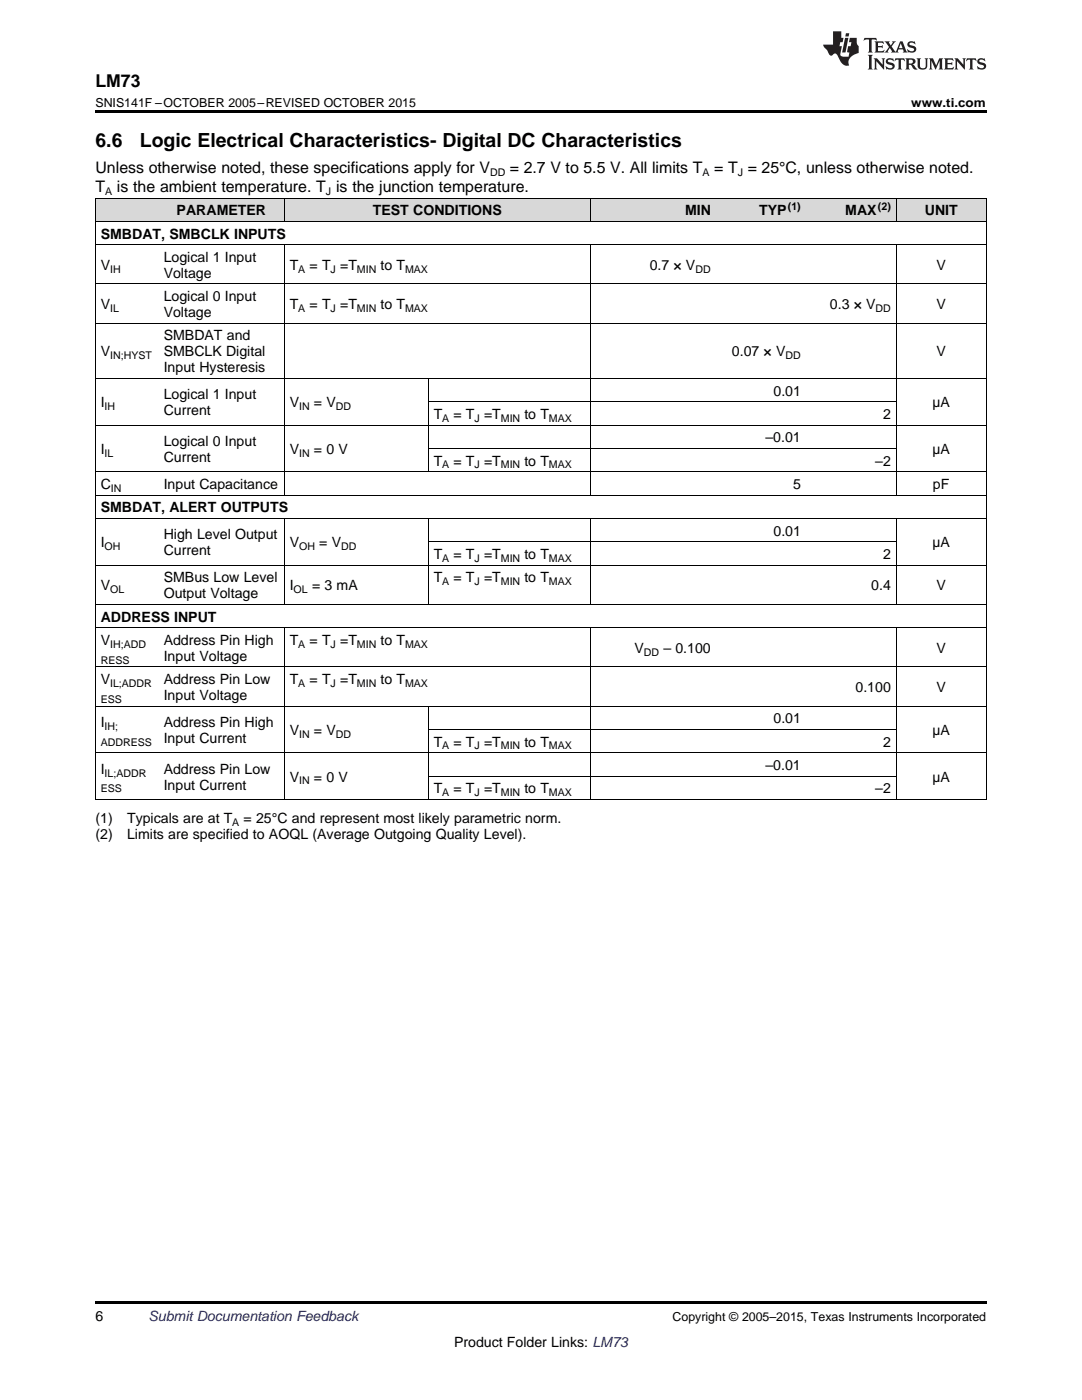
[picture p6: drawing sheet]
<svg xmlns="http://www.w3.org/2000/svg" width="216mm" height="279mm" viewBox="0 0 216 279" stroke-linecap="round" stroke-linejoin="round" font-family="sans-serif">
<defs><g id="words">
<g font-size="3.9">
<text x="19" y="29.3">6.6</text>
<text x="27.9" y="29.3">Logic Electrical Characteristics- Digital DC Characteristics</text>
</g>
<text font-size="3.5" x="19" y="17.3">LM73</text>
<g font-size="3.2">
<text x="19" y="34.4">Unless otherwise noted, these specifications apply for V</text>
<text x="101.7" y="34.4">= 2.7 V to 5.5 V. All limits T</text>
<text x="142.5" y="34.4">= T = 25°C, unless otherwise noted.</text>
<text x="19" y="38.3">T</text>
<text x="23.3" y="38.3">is the ambient temperature. T is the junction temperature.</text>
</g>
<g font-size="2.8">
<text x="20.1" y="47.6">SMBDAT, SMBCLK INPUTS</text>
<text x="35.2" y="43">PARAMETER</text>
<text x="74.4" y="43">TEST CONDITIONS</text>
<text x="136.7" y="43">MIN</text>
<text x="151.5" y="43">TYP</text>
<text x="168.7" y="43">MAX</text>
<text x="184.5" y="43">UNIT</text>
<text x="20.1" y="53.9">V</text>
<text x="32.7" y="52.3">Logical 1 Input</text>
<text x="57.8" y="53.9">T</text>
<text x="61.8" y="53.9">= T =T</text>
<text x="75.9" y="53.9">to T</text>
<text x="129.6" y="53.9">0.7 × V</text>
<text x="186.9" y="53.9">V</text>
<text x="32.7" y="55.5">Voltage</text>
<text x="20.1" y="61.7">V</text>
<text x="32.7" y="60.1">Logical 0 Input</text>
<text x="32.7" y="63.3">Voltage</text>
<text x="57.8" y="61.7">T</text>
<text x="61.8" y="61.7">= T =T</text>
<text x="75.9" y="61.7">to T</text>
<text x="165.6" y="61.7">0.3 × V</text>
<text x="186.9" y="61.7">V</text>
<text x="20.1" y="71.1">V</text>
<text x="32.7" y="67.9">SMBDAT and</text>
<text x="32.7" y="71.1">SMBCLK Digital</text>
<text x="146" y="71.1">0.07 × V</text>
<text x="186.9" y="71.1">V</text>
<text x="32.7" y="74.3">Input Hysteresis</text>
<text x="20.1" y="81.3">I</text>
<text x="32.7" y="79.7">Logical 1 Input</text>
<text x="32.7" y="82.9">Current</text>
<text x="57.8" y="81.3">V</text>
<text x="62.7" y="81.3">= V</text>
<text x="86.5" y="83.6">T</text>
<text x="90.5" y="83.6">= T =T</text>
<text x="104.6" y="83.6">to T</text>
<text x="154.3" y="79">0.01</text>
<text x="176.2" y="83.6">2</text>
<text x="186.1" y="81.3">µA</text>
<text x="32.7" y="89">Logical 0 Input</text>
<text x="152.8" y="88.3">–0.01</text>
<text x="20.1" y="90.6">I</text>
<text x="32.7" y="92.2">Current</text>
<text x="57.8" y="90.6">V</text>
<text x="62.7" y="90.6">= 0 V</text>
<text x="86.5" y="92.9">T</text>
<text x="90.5" y="92.9">= T =T</text>
<text x="104.6" y="92.9">to T</text>
<text x="174.7" y="92.9">–2</text>
<text x="186.1" y="90.6">µA</text>
<text x="20.1" y="97.6">C</text>
<text x="32.7" y="97.6">Input Capacitance</text>
<text x="158.3" y="97.6">5</text>
<text x="186.2" y="97.6">pF</text>
<text x="20.1" y="102.2">SMBDAT, ALERT OUTPUTS</text>
<text x="32.7" y="107.6">High Level Output</text>
<text x="154.3" y="106.9">0.01</text>
<text x="20.1" y="109.2">I</text>
<text x="32.7" y="110.8">Current</text>
<text x="57.8" y="109.2">V</text>
<text x="63.7" y="109.2">= V</text>
<text x="86.5" y="111.5">T</text>
<text x="90.5" y="111.5">= T =T</text>
<text x="104.6" y="111.5">to T</text>
<text x="176.2" y="111.5">2</text>
<text x="186.1" y="109.2">µA</text>
<text x="20.1" y="117.8">V</text>
<text x="32.7" y="116.2">SMBus Low Level</text>
<text x="32.7" y="119.4">Output Voltage</text>
<text x="57.8" y="117.8">I</text>
<text x="62.3" y="117.8">= 3 mA</text>
<text x="86.5" y="116.2">T</text>
<text x="90.5" y="116.2">= T =T</text>
<text x="104.6" y="116.2">to T</text>
<text x="173.8" y="117.8">0.4</text>
<text x="186.9" y="117.8">V</text>
<text x="20.1" y="124">ADDRESS INPUT</text>
<text x="20.1" y="128.7">V</text>
<text x="32.7" y="128.7">Address Pin High</text>
<text x="32.7" y="131.9">Input Voltage</text>
<text x="57.8" y="128.7">T</text>
<text x="61.8" y="128.7">= T =T</text>
<text x="75.9" y="128.7">to T</text>
<text x="126.6" y="130.3">V</text>
<text x="132.4" y="130.3">– 0.100</text>
<text x="186.9" y="130.3">V</text>
<text x="20.1" y="136.5">V</text>
<text x="32.7" y="136.5">Address Pin Low</text>
<text x="57.8" y="136.5">T</text>
<text x="61.8" y="136.5">= T =T</text>
<text x="75.9" y="136.5">to T</text>
<text x="32.7" y="139.7">Input Voltage</text>
<text x="170.7" y="138.1">0.100</text>
<text x="186.9" y="138.1">V</text>
<text x="20.1" y="145.1">I</text>
<text x="32.7" y="145.1">Address Pin High</text>
<text x="32.7" y="148.3">Input Current</text>
<text x="57.8" y="146.7">V</text>
<text x="62.7" y="146.7">= V</text>
<text x="86.5" y="149">T</text>
<text x="90.5" y="149">= T =T</text>
<text x="104.6" y="149">to T</text>
<text x="154.3" y="144.4">0.01</text>
<text x="176.2" y="149">2</text>
<text x="186.1" y="146.7">µA</text>
<text x="20.1" y="154.4">I</text>
<text x="32.7" y="154.4">Address Pin Low</text>
<text x="57.8" y="156">V</text>
<text x="62.7" y="156">= 0 V</text>
<text x="152.8" y="153.7">–0.01</text>
<text x="186.1" y="156">µA</text>
<text x="32.7" y="157.6">Input Current</text>
<text x="86.5" y="158.3">T</text>
<text x="90.5" y="158.3">= T =T</text>
<text x="104.6" y="158.3">to T</text>
<text x="174.7" y="158.3">–2</text>
<text x="19" y="164.2">(1)</text>
<text x="19" y="167.4">(2)</text>
<text x="25.4" y="164.2">Typicals are at T</text>
<text x="25.4" y="167.4">Limits are specified to AOQL (Average Outgoing Quality Level).</text>
<text x="48.6" y="164.2">= 25°C and represent most likely parametric norm.</text>
<text x="19" y="263.6">6</text>
<text x="90.6" y="268.9">Product Folder Links: LM73</text>
</g>
<text font-size="2.8" fill="#0000c8" x="29.6" y="263.6">Submit Documentation Feedback</text>
<g font-size="2.5">
<text x="19" y="21.4">SNIS141F –OCTOBER 2005–REVISED OCTOBER 2015</text>
<text x="181.8" y="21.4">www.ti.com</text>
<text x="134.2" y="263.6">Copyright © 2005–2015, Texas Instruments Incorporated</text>
</g>
<g font-size="2.1">
<text x="97.8" y="35.1">DD</text>
<text x="140.2" y="35.1">A</text>
<text x="147.2" y="35.1">J</text>
<text x="21" y="38.9">A</text>
<text x="65" y="38.9">J</text>
<text x="157.2" y="41.8">(1)</text>
<text x="175.2" y="41.8">(2)</text>
<text x="22" y="54.4">IH</text>
<text x="59.5" y="54.4">A</text>
<text x="66" y="54.4">J</text>
<text x="71.2" y="54.4">MIN</text>
<text x="80.8" y="54.4">MAX</text>
<text x="138.7" y="54.4">DD</text>
<text x="22" y="62.3">IL</text>
<text x="59.5" y="62.3">A</text>
<text x="66" y="62.3">J</text>
<text x="71.2" y="62.3">MIN</text>
<text x="80.8" y="62.3">MAX</text>
<text x="174.7" y="62.3">DD</text>
<text x="22" y="71.7">IN;HYST</text>
<text x="156.7" y="71.7">DD</text>
<text x="20.9" y="81.8">IH</text>
<text x="59.7" y="81.8">IN</text>
<text x="67" y="81.8">DD</text>
<text x="88.2" y="84.2">A</text>
<text x="94.7" y="84.2">J</text>
<text x="99.9" y="84.2">MIN</text>
<text x="109.5" y="84.2">MAX</text>
<text x="20.9" y="91.2">IL</text>
<text x="59.7" y="91.2">IN</text>
<text x="88.2" y="93.5">A</text>
<text x="94.7" y="93.5">J</text>
<text x="99.9" y="93.5">MIN</text>
<text x="109.5" y="93.5">MAX</text>
<text x="22.1" y="98.1">IN</text>
<text x="20.9" y="109.8">OH</text>
<text x="59.7" y="109.8">OH</text>
<text x="68.1" y="109.8">DD</text>
<text x="88.2" y="112.1">A</text>
<text x="94.7" y="112.1">J</text>
<text x="99.9" y="112.1">MIN</text>
<text x="109.5" y="112.1">MAX</text>
<text x="22" y="118.4">OL</text>
<text x="58.6" y="118.4">OL</text>
<text x="88.2" y="116.8">A</text>
<text x="94.7" y="116.8">J</text>
<text x="99.9" y="116.8">MIN</text>
<text x="109.5" y="116.8">MAX</text>
<text x="22" y="129.3">IH;ADD</text>
<text x="59.5" y="129.3">A</text>
<text x="66" y="129.3">J</text>
<text x="71.2" y="129.3">MIN</text>
<text x="80.8" y="129.3">MAX</text>
<text x="128.5" y="130.8">DD</text>
<text x="20.1" y="132.4">RESS</text>
<text x="22" y="137.1">IL;ADDR</text>
<text x="59.5" y="137.1">A</text>
<text x="66" y="137.1">J</text>
<text x="71.2" y="137.1">MIN</text>
<text x="80.8" y="137.1">MAX</text>
<text x="20.1" y="140.3">ESS</text>
<text x="20.1" y="148.8">ADDRESS</text>
<text x="20.9" y="145.7">IH;</text>
<text x="59.7" y="147.2">IN</text>
<text x="67" y="147.2">DD</text>
<text x="88.2" y="149.6">A</text>
<text x="94.7" y="149.6">J</text>
<text x="99.9" y="149.6">MIN</text>
<text x="109.5" y="149.6">MAX</text>
<text x="20.9" y="155">IL;ADDR</text>
<text x="20.1" y="158.2">ESS</text>
<text x="59.7" y="156.6">IN</text>
<text x="88.2" y="158.9">A</text>
<text x="94.7" y="158.9">J</text>
<text x="99.9" y="158.9">MIN</text>
<text x="109.5" y="158.9">MAX</text>
<text x="46.4" y="164.7">A</text>
</g>
</g></defs>
<g fill="#d8d8d8">
<path d="M19 39.6h12.6v4.6h-12.6z"/>
<path d="M31.6 39.6h25.2v4.6h-25.2z"/>
<path d="M56.8 39.6h28.7v4.6h-28.7z"/>
<path d="M85.5 39.6h32.3v4.6h-32.3z"/>
<path d="M117.8 39.6h25.1v4.6h-25.1z"/>
<path d="M142.9 39.6h18v4.6h-18z"/>
<path d="M160.9 39.6h18v4.6h-18z"/>
<path d="M178.9 39.6h17.9v4.6h-17.9z"/>
</g>
<path d="M19 22h177.8v.5h-177.8zM19 159.6h.2zM56.7 159.6h.1zM85.4 159.6h.1zM117.7 159.6h.1zM142.8 159.6h.1zM160.8 159.6h.1zM178.8 159.6h.1zM196.7 159.6h.1zM19 259.7h177.8v.5h-177.8z" fill="#000"/>
<g fill="none" stroke="#000" stroke-width=".2">
<path d="M19 39.5h177.8M19.1 39.5v120.1M56.7 39.5v4.7M117.7 39.5v4.7M178.8 39.5v4.7M196.8 39.5v120.1M19 56.7h177.8M19 48.8h177.8M19 44.2h177.8M56.7 48.9v49.9M117.7 48.9v49.9M178.8 48.9v49.9"/>
<path d="M19 75.5h177.8M19 64.5h177.8M85.4 75.5v18.7M19 98.8h177.8M19 94.1h177.8M19 84.8h177.8M85.5 89.5h93.4M85.5 80.2h93.4M19 112.8h177.8M19 103.5h177.8M56.7 103.5v17.2M85.4 103.5v17.2"/>
<path d="M85.5 108.1h93.4M117.7 103.5v17.2M178.8 103.5v17.2M19 133.1h177.8M19 125.3h177.8M19 120.6h177.8M56.7 125.3v34.3M117.7 125.3v34.3M178.8 125.3v34.3M19 159.5h177.8M19 150.2h177.8M19 140.9h177.8"/>
<path d="M85.4 140.9v18.7M85.5 154.9h93.4M85.5 145.6h93.4"/>
</g>
<g fill="#231f20">
<path d="M172.5 7.6l-.1 .5 .4-.2h.6v.1v2.1l-.2 .4h.9l-.2-.4v-2.1l.1-.1h.5l.5 .2-.2-.5zM174.5 8.3l.2 .3v1.5l-.2 .4h1.8l.2-.6a1.04 1.04 0 0 1-1.3 .2v-.7h.6l.3 .2v-.6l-.3 .2h-.6v-.6l.8-.1 .4 .3-.2-.5zM176.5 8.3l.9 1.1-.9 1.1h.8l-.2-.2 .4-.7 .5 .7-.2 .2h1.5l-.2-.2 .2-.4h.9l.1 .4-.2 .2h1l-.3-.3-.7-1.9h-.5l-.9 2-.8-1 .9-1h-.8l.1 .3-.4 .5-.3-.6 .1-.2zM179.7 8.6l.4 1h-.7zM181.3 8.4a.63 .63 0 0 0-.2 .7 .63 .63 0 0 0 .6 .4l.6 .2 .1 .2a.75 .75 0 0 1-.7 .4 .75 .75 0 0 1-.6-.5l.1 .7 .1-.1a1.11 1.11 0 0 0 1.5-.6 1.13 1.13 0 0 0-1.2-.8l-.1-.4a1.04 1.04 0 0 1 1.2 .2l-.2-.5-.2 .1-.4-.2zM173.2 10.9l.2 .4v2.2l-.2 .4h1l-.3-.4v-2.2l.3-.4zM174.3 11.6l.3 .4v1.5l-.3 .4h.8l-.2-.4v-1.3l1.5 1.7v-1.9l.2-.4h-.7l.2 .4v.9l-1.1-1.3zM177 11.8a.62 .62 0 0 0-.2 .7 .62 .62 0 0 0 .6 .4l.6 .1 .1 .3a.76 .76 0 0 1-.7 .3 .76 .76 0 0 1-.7-.4l.2 .7 .1-.1a1.11 1.11 0 0 0 1.5-.6 1.13 1.13 0 0 0-1.2-.8l-.1-.4a1.04 1.04 0 0 1 1.2 .2l-.2-.6-.2 .1-.5-.1zM178.7 11.6l-.2 .6a.61 .61 0 0 1 .8-.3v1.6l-.2 .4h.9l-.2-.4v-1.6a.63 .63 0 0 1 .7 .3l-.1-.6zM180.6 11.6l.3 .4v1.5l-.3 .4h1l-.2-.2-.1-.8 .6 .2a.76 .76 0 0 0 1.2 .7l-1-1a.58 .58 0 0 0 .6-.5 .58 .58 0 0 0-.5-.6zM181.4 11.9h.1a.45 .45 0 0 1 .5 .1 .45 .45 0 0 1 .1 .5l-.8 .2zM182.9 11.6l.2 .2a2.17 2.17 0 0 0 .3 1.9 .99 .99 0 0 0 1.6-.6v-1.1l.2-.4h-.7l.2 .2a1.92 1.92 0 0 1-.2 1.8 .6 .6 0 0 1-.9-.5v-1.1l.2-.4zM185.4 11.6l.2 .4v1.5l-.2 .4h.7l-.2-.4v-1.4l.8 1.8 .8-1.8v1.4l-.2 .4h.9l-.2-.4v-1.5l.2-.4h-.8l-.6 1.5-.6-1.5zM188.4 11.6l.2 .4v1.5l-.2 .4h1.8l.1-.6a1.04 1.04 0 0 1-1.2 .1v-.6h.5l.4 .2v-.6l-.4 .2h-.5v-.7h.8l.3 .3-.1-.6zM190.5 11.6l.2 .4v1.5l-.2 .4h.7l-.2-.4v-1.3l1.5 1.7v-1.9l.2-.4h-.7l.2 .4v.9l-1.1-1.3zM192.9 11.6l-.1 .6a.61 .61 0 0 1 .7-.3l.1 1.6-.3 .4h1l-.3-.4 .1-1.6a.63 .63 0 0 1 .7 .3l-.1-.6zM195.2 11.8a.62 .62 0 0 0-.2 .7 .62 .62 0 0 0 .6 .4l.6 .1 .1 .3a.76 .76 0 0 1-.7 .3 .76 .76 0 0 1-.6-.4l.1 .7 .1-.1a1.11 1.11 0 0 0 1.6-.6 1.13 1.13 0 0 0-1.3-.8l-.1-.4a1.04 1.04 0 0 1 1.2 .2l-.1-.6-.2 .1-.5-.1z"/>
<path d="M166.2 6.3v2.6h-1.9v.4l.8 .9a.91 .91 0 0 0 1 .8 .56 .56 0 0 1 .5-.3 .56 .56 0 0 1 .5 .3l.4 .8a1.53 1.53 0 0 0 1.9 1.2 1.54 1.54 0 0 1 1-2.1l.9-.3v-1.4a1.52 1.52 0 0 1-.4-1.6h-1.3l-.2 .8h.5l-.2 .8h-.5l-.1 1v.2l.4 .1-.2 .8a1.93 1.93 0 0 1-1.6-.3l.3-1.8h-.5l.2-.8h.4l.2-.8h-.4v-1.3zM168.6 7.6l-.6 2.9h.7l.6-2.9zM168.8 6.6l-.1 .7h.6l.2-.7z"/>
</g>
<use href="#words"/>
</svg>
